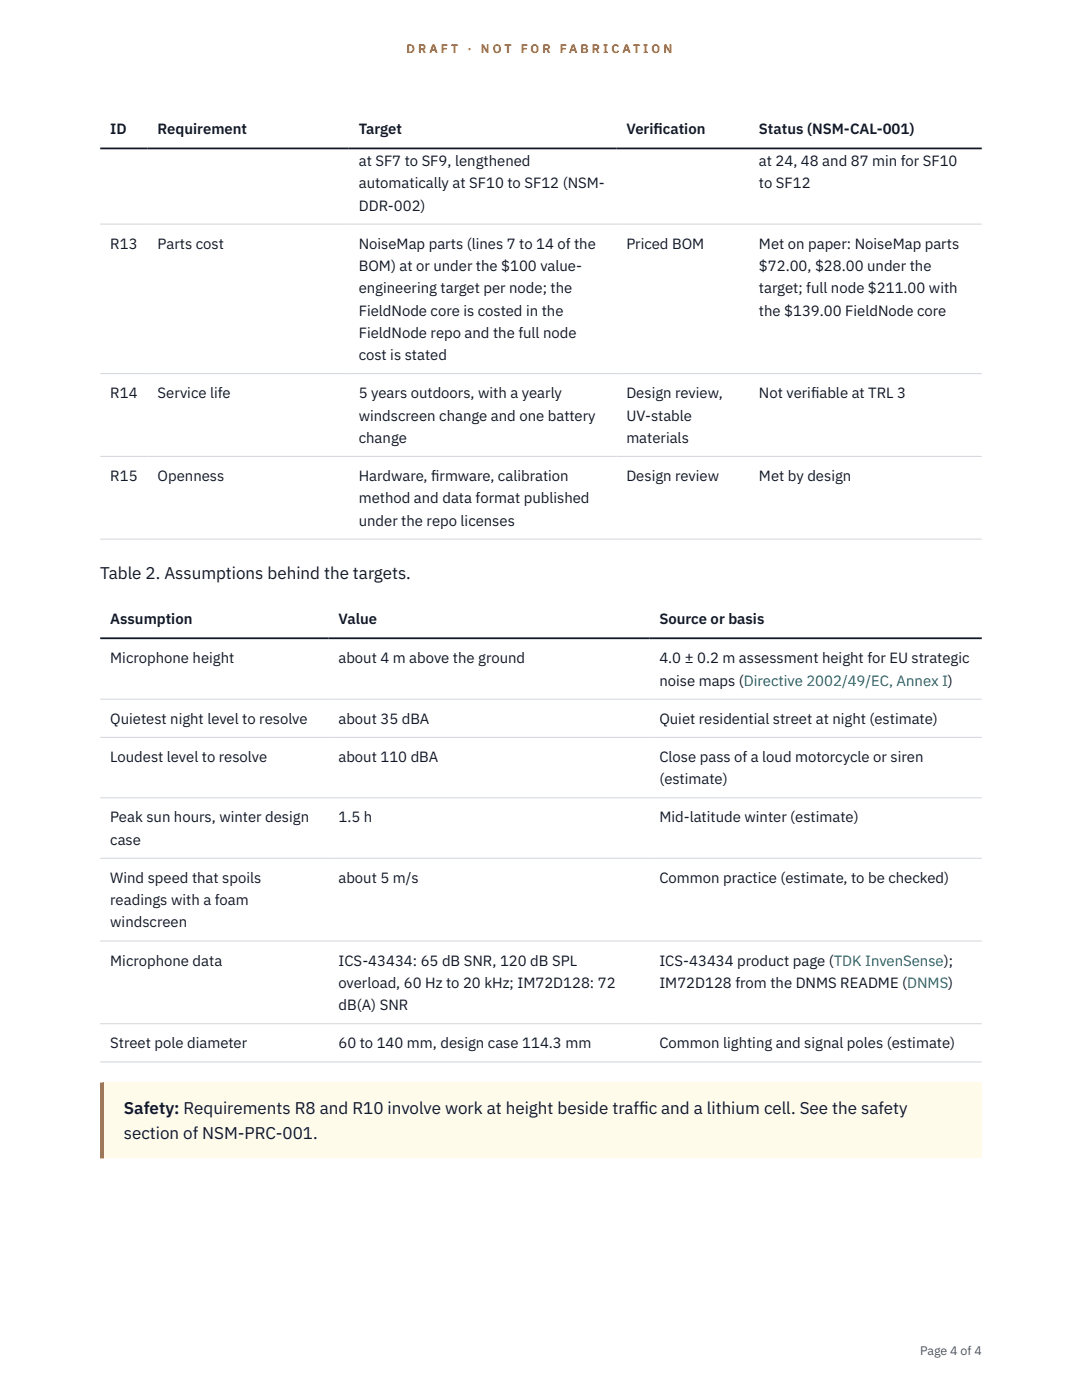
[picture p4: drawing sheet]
<svg xmlns="http://www.w3.org/2000/svg" width="216mm" height="279mm" viewBox="0 0 216 279" stroke-linecap="round" stroke-linejoin="round" font-family="sans-serif">
<defs><g id="words">
<g font-size="3.4" fill="#111827">
<text x="20" y="115.5">Table 2. Assumptions behind the targets.</text>
<text x="24.7" y="222.3">Safety: Requirements R8 and R10 involve work at height beside traff</text>
<text x="24.7" y="227.4">section of NSM-PRC-001.</text>
<text x="127.5" y="222.3">ic and a lithium cell. See the safety</text>
</g>
<g font-size="3" fill="#111827">
<text x="22" y="26.8">ID</text>
<text x="31.5" y="26.8">Requirement</text>
<text x="71.6" y="26.8">Target</text>
<text x="125" y="26.8">Verif</text>
<text x="130.4" y="26.8">ication</text>
<text x="151.4" y="26.8">Status (NSM-CAL-001)</text>
<text x="71.6" y="33.1">at SF7 to SF9, lengthened</text>
<text x="151.4" y="33.1">at 24, 48 and 87 min for SF10</text>
<text x="71.6" y="37.6">automatically at SF10 to SF12 (NSM-</text>
<text x="151.4" y="37.6">to SF12</text>
<text x="71.6" y="42">DDR-002)</text>
<text x="22" y="49.6">R13</text>
<text x="31.5" y="49.6">Parts cost</text>
<text x="71.6" y="49.6">NoiseMap parts (lines 7 to 14 of the</text>
<text x="125" y="49.6">Priced BOM</text>
<text x="151.4" y="49.6">Met on paper: NoiseMap parts</text>
<text x="71.6" y="54.1">BOM) at or under the $100 value-</text>
<text x="71.6" y="58.5">engineering target per node; the</text>
<text x="151.4" y="54.1">$72.00, $28.00 under the</text>
<text x="151.4" y="58.5">target; full node $211.00 with</text>
<text x="71.6" y="63">FieldNode core is costed in the</text>
<text x="151.4" y="63">the $139.00 FieldNode core</text>
<text x="71.6" y="67.4">FieldNode repo and the full node</text>
<text x="71.6" y="71.9">cost is stated</text>
<text x="22" y="79.5">R14</text>
<text x="31.5" y="79.5">Service life</text>
<text x="71.6" y="79.5">5 years outdoors, with a yearly</text>
<text x="71.6" y="83.9">windscreen change and one battery</text>
<text x="125" y="79.5">Design review,</text>
<text x="125" y="83.9">UV-stable</text>
<text x="151.4" y="79.5">Not verif</text>
<text x="161.8" y="79.5">iable at TRL 3</text>
<text x="71.6" y="88.4">change</text>
<text x="125" y="88.4">materials</text>
<text x="22" y="96">R15</text>
<text x="31.5" y="96">Openness</text>
<text x="71.6" y="96">Hardware, f</text>
<text x="71.6" y="100.4">method and data format published</text>
<text x="86" y="96">irmware, calibration</text>
<text x="125" y="96">Design review</text>
<text x="151.4" y="96">Met by design</text>
<text x="71.6" y="104.9">under the repo licenses</text>
<text x="22" y="124.6">Assumption</text>
<text x="67.5" y="124.6">Value</text>
<text x="131.6" y="124.6">Source or basis</text>
<text x="22" y="132.4">Microphone height</text>
<text x="67.5" y="132.4">about 4 m above the ground</text>
<text x="131.6" y="132.4">4.0 ± 0.2 m assessment height for EU strategic</text>
<text x="131.6" y="136.8">noise maps (Directive 2002/49/EC, Annex I)</text>
<text x="22" y="144.5">Quietest night level to resolve</text>
<text x="67.5" y="144.5">about 35 dBA</text>
<text x="131.6" y="144.5">Quiet residential street at night (estimate)</text>
<text x="22" y="152.1">Loudest level to resolve</text>
<text x="67.5" y="152.1">about 110 dBA</text>
<text x="131.6" y="152.1">Close pass of a loud motorcycle or siren</text>
<text x="131.6" y="156.5">(estimate)</text>
<text x="22" y="164.1">Peak sun hours, winter design</text>
<text x="67.5" y="164.1">1.5 h</text>
<text x="131.6" y="164.1">Mid-latitude winter (estimate)</text>
<text x="22" y="168.6">case</text>
<text x="22" y="176.2">Wind speed that spoils</text>
<text x="67.5" y="176.2">about 5 m/s</text>
<text x="131.6" y="176.2">Common practice (estimate, to be checked)</text>
<text x="22" y="180.7">readings with a foam</text>
<text x="22" y="185.1">windscreen</text>
<text x="22" y="192.7">Microphone data</text>
<text x="67.5" y="192.7">ICS-43434: 65 dB SNR, 120 dB SPL</text>
<text x="67.5" y="197.2">overload, 60 Hz to 20 kHz; IM72D128: 72</text>
<text x="131.6" y="192.7">ICS-43434 product page (TDK InvenSense);</text>
<text x="131.6" y="197.2">IM72D128 from the DNMS README (DNMS)</text>
<text x="67.5" y="201.6">dB(A) SNR</text>
<text x="22" y="209.2">Street pole diameter</text>
<text x="67.5" y="209.2">60 to 140 mm, design case 114.3 mm</text>
<text x="131.6" y="209.2">Common lighting and signal poles (estimate)</text>
</g>
<g font-size="2.5" fill="#b45309">
<text x="81.1" y="10.5">D R A F T</text>
<text x="93.3" y="10.5">·</text>
<text x="95.9" y="10.5">N O T</text>
<text x="103.9" y="10.5">F O R</text>
<text x="111.7" y="10.5">F A B R I C A T I O N</text>
</g>
<text font-size="2.5" fill="#4b5563" x="183.6" y="270.3">Page 4 of 4</text>
</g></defs>
<path d="M20 44.7h175.9M20 74.6h175.9M20 91.1h175.9M20 107.6h175.9M20 139.5h175.9M20 147.2h175.9M20 159.2h175.9M20 171.3h175.9M20 187.8h175.9M20 204.3h175.9M20 211.9h175.9" fill="none" stroke="#d1d5db" stroke-width=".2"/>
<path d="M20 29.6h175.9M20 127.4h175.9" fill="none" stroke="#111827" stroke-width=".35"/>
<path d="M20 216h175.9v15.2h-175.9z" fill="#fffbeb"/>
<path d="M20.7 216l.1 15.2zM20 216h.8v15.2h-.8z" fill-rule="evenodd" fill="#d97706"/>
<use href="#words"/>
</svg>
